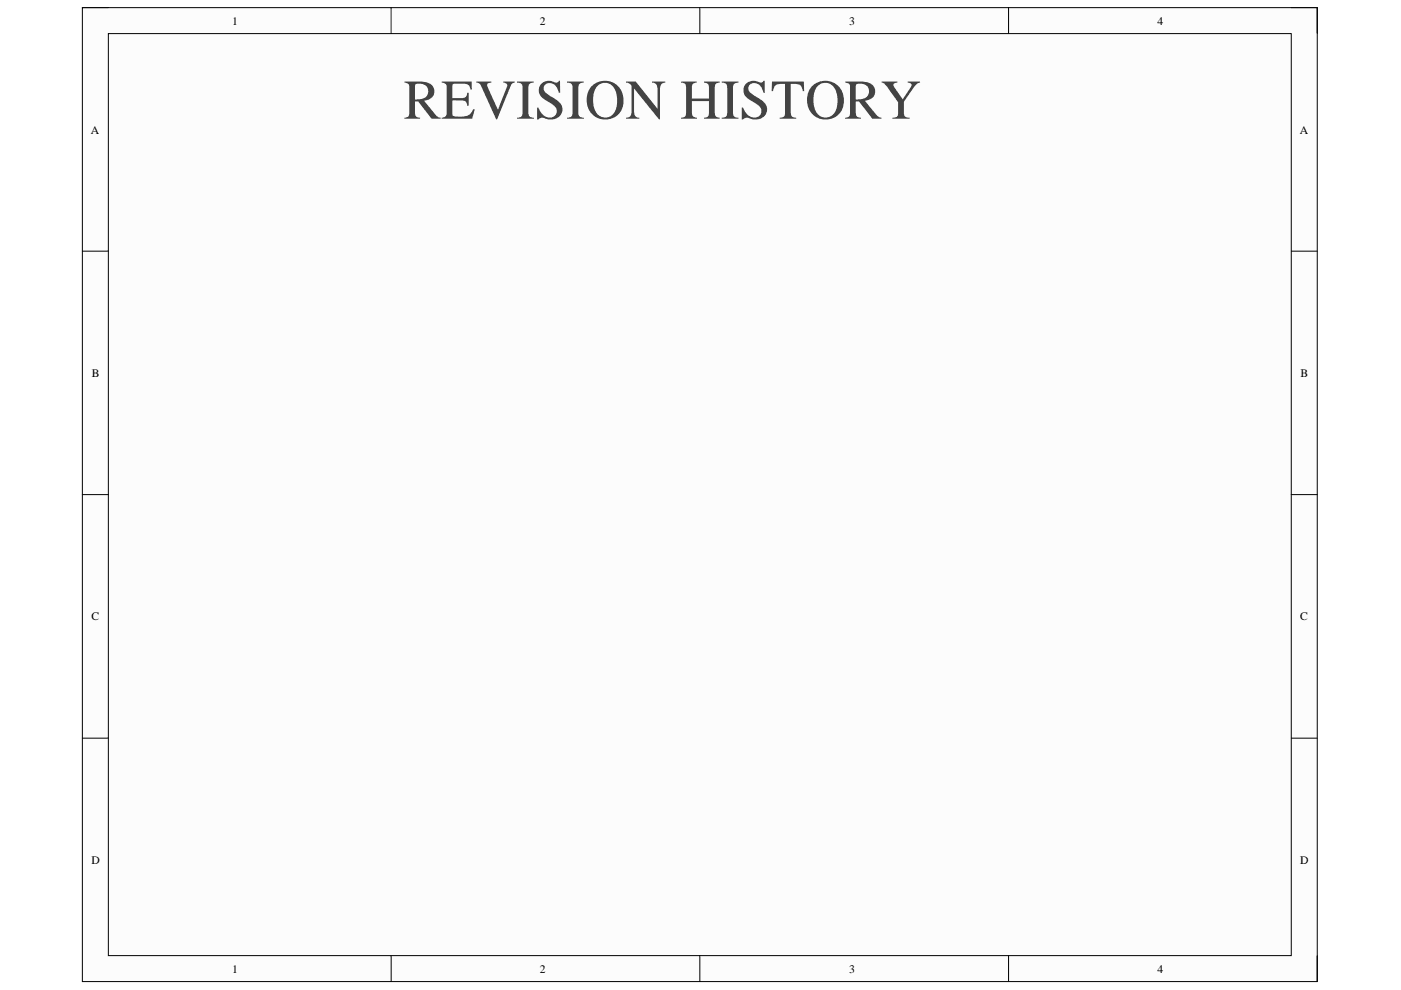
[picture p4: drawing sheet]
<svg xmlns="http://www.w3.org/2000/svg" width="297mm" height="210mm" viewBox="0 0 297 210" stroke-linecap="round" stroke-linejoin="round" font-family="sans-serif">
<defs><g id="words">
<text font-size="11.9" fill="#434343" x="85.5" y="25.2">REVISION HISTORY</text>
<g font-size="2.5">
<text x="49.2" y="5.2">1</text>
<text x="114.5" y="5.2">2</text>
<text x="180.1" y="5.2">3</text>
<text x="245.4" y="5.2">4</text>
<text x="19.3" y="28.3">A</text>
<text x="275.6" y="28.3">A</text>
<text x="19.5" y="79.9">B</text>
<text x="275.8" y="79.9">B</text>
<text x="19.4" y="131.5">C</text>
<text x="275.7" y="131.5">C</text>
<text x="19.4" y="183.2">D</text>
<text x="275.7" y="183.2">D</text>
<text x="49.2" y="206.3">1</text>
<text x="114.5" y="206.3">2</text>
<text x="180.1" y="206.3">3</text>
<text x="245.4" y="206.3">4</text>
</g>
</g></defs>
<path d="M17.5 1.6h261.8v206.5h-261.8z" fill-rule="evenodd" fill="#fffcf8"/>
<path d="M17.5 1.6h261.8v206.5h-261.8z" fill="none" stroke="#000" stroke-width=".21"/>
<path d="M23 7.1h250.8v195.5h-250.8z" fill-rule="evenodd" fill="#fffcf8"/>
<g fill="none" stroke="#000" stroke-width=".21">
<path d="M17.5 1.6h5.5M23 7.1h250.8v195.5h-250.8zM82.9 1.6v5.5M148.4 1.6v5.5M213.8 1.6v5.5M273.8 1.6h5.5v5.5M17.5 53.2h5.5M273.8 53.2h5.5M17.5 104.9h5.5M273.8 104.9h5.5M17.5 156.5h5.5M273.8 156.5h5.5"/>
<path d="M82.9 202.6v5.5M148.4 202.6v5.5M213.8 202.6v5.5M279.3 202.6v5.5"/>
</g>
<use href="#words"/>
</svg>
